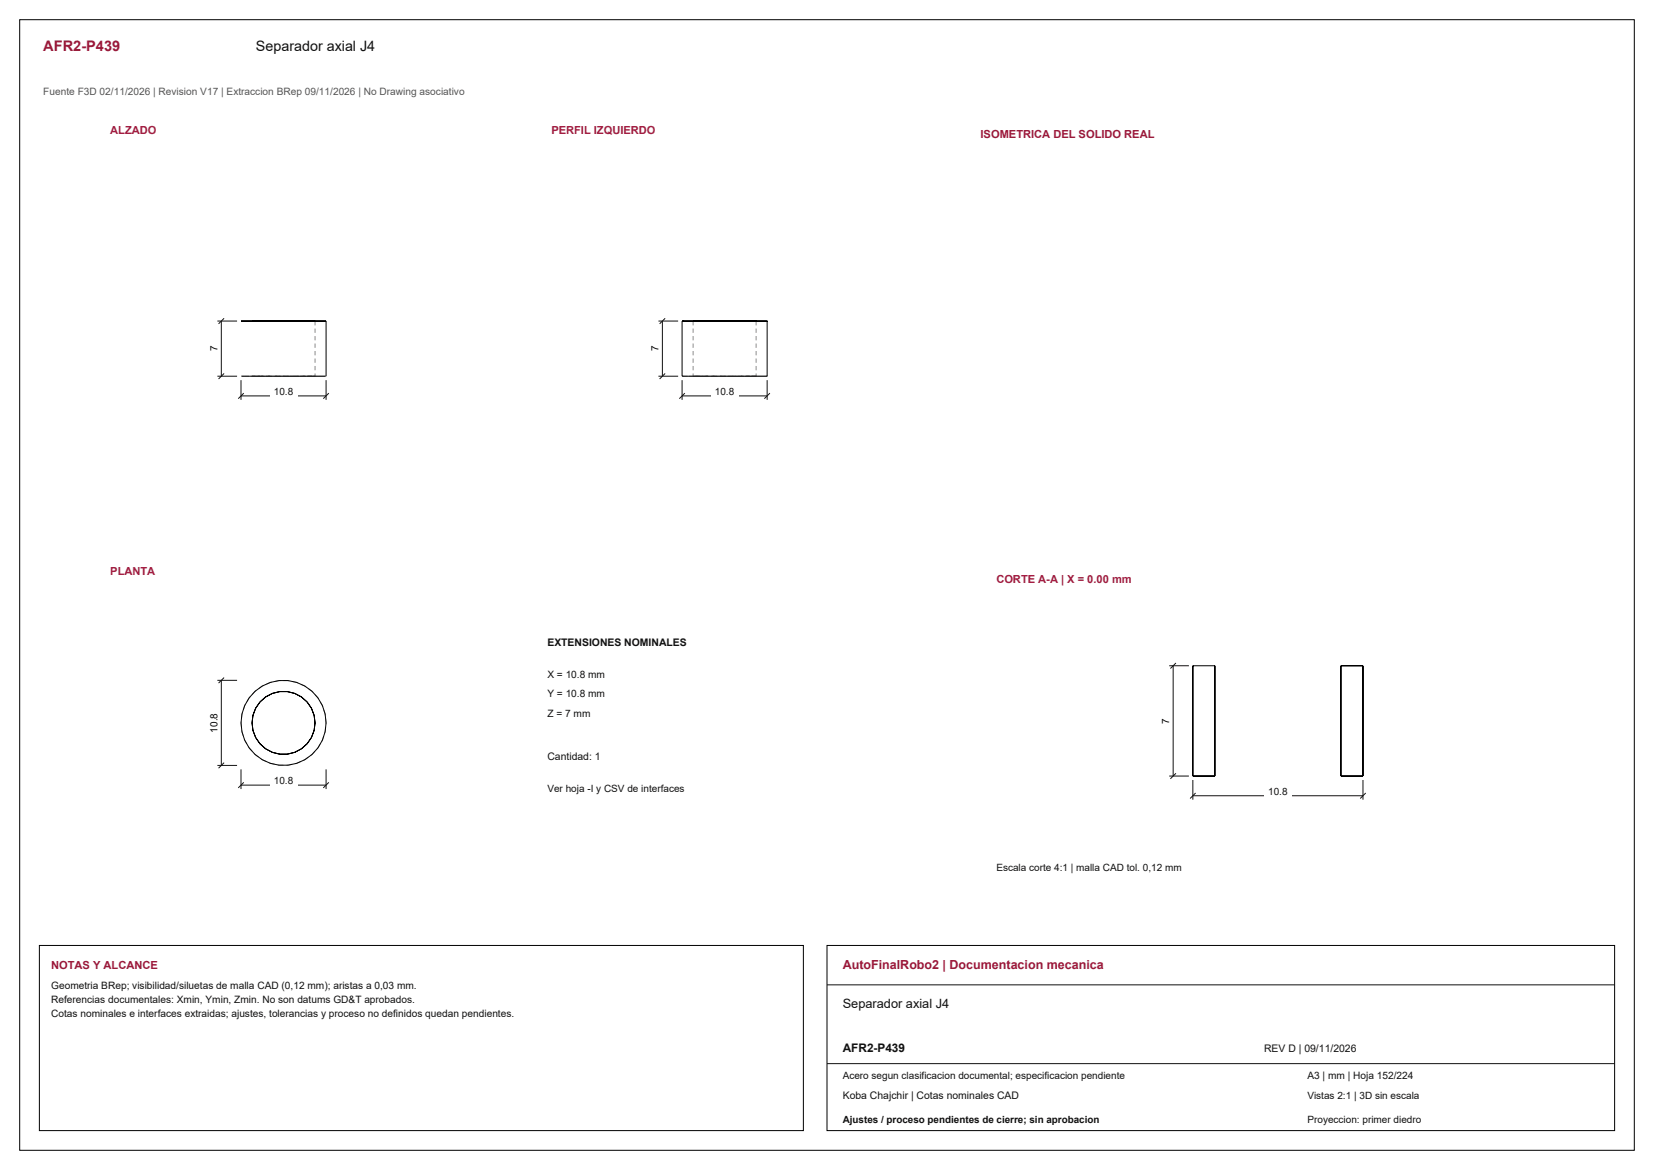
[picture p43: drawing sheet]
<svg xmlns="http://www.w3.org/2000/svg" width="420mm" height="297mm" viewBox="0 0 420 297" stroke-linecap="round" stroke-linejoin="round" font-family="sans-serif">
<defs><g id="words">
<text font-size="3.7" fill="#981b39" x="11" y="13">AFR2-P439</text>
<text font-size="3.6" fill="#111" x="65" y="13">Separador axial J4</text>
<text font-size="3.2" fill="#981b39" x="214" y="246">AutoFinalRobo2 | Documentacion mecanica</text>
<text font-size="3.2" fill="#111" x="214" y="256">Separador axial J4</text>
<text font-size="3" fill="#111" x="214" y="267">AFR2-P439</text>
<g font-size="2.8" fill="#a91843">
<text x="28" y="34">ALZADO</text>
<text x="140" y="34">PERFIL IZQUIERDO</text>
<text x="28" y="146">PLANTA</text>
<text x="253" y="148">CORTE A-A | X = 0.00 mm</text>
</g>
<g font-size="2.8" fill="#981b39">
<text x="249" y="35">ISOMETRICA DEL SOLIDO REAL</text>
<text x="13" y="246">NOTAS Y ALCANCE</text>
</g>
<text font-size="2.6" fill="#555" x="11" y="24">Fuente F3D 02/11/2026 | Revision V17 | Extraccion BRep 09/11/2026 | No Drawing asociativo</text>
<g font-size="2.6" fill="#111">
<text x="139" y="164">EXTENSIONES NOMINALES</text>
<text x="139" y="172">X = 10.8 mm</text>
<text x="139" y="177">Y = 10.8 mm</text>
<text x="139" y="182">Z = 7 mm</text>
<text x="139" y="193">Cantidad: 1</text>
<text x="13" y="251">Geometria BRep; visibilidad/siluetas de malla CAD (0,12 mm); aristas a 0,03 mm.</text>
<text x="13" y="254.6">Referencias documentales: Xmin, Ymin, Zmin. No son datums GD&amp;T aprobados.</text>
<text x="13" y="258.2">Cotas nominales e interfaces extraidas; ajustes, tolerancias y proceso no definidos quedan pendientes.</text>
<text x="321" y="267">REV D | 09/11/2026</text>
<text x="332" y="274">A3 | mm | Hoja 152/224</text>
<text x="214" y="279">Koba Chajchir | Cotas nominales CAD</text>
</g>
<g font-size="2.5">
<text x="55.2" y="89.2" transform="rotate(-90 55.2 89.2)">7</text>
<text x="167.2" y="89.2" transform="rotate(-90 167.2 89.2)">7</text>
<text x="55.2" y="186" transform="rotate(-90 55.2 186)">10.8</text>
<text x="296.9" y="183.7" transform="rotate(-90 296.9 183.7)">7</text>
</g>
<g font-size="2.5" fill="#111">
<text x="69.5" y="100.3">10.8</text>
<text x="181.5" y="100.3">10.8</text>
<text x="69.5" y="199.1">10.8</text>
<text x="139" y="201">Ver hoja -I y CSV de interfaces</text>
<text x="322" y="201.8">10.8</text>
<text x="253" y="221">Escala corte 4:1 | malla CAD tol. 0,12 mm</text>
<text x="214" y="274">Acero segun clasificacion documental; especificacion pendiente</text>
<text x="332" y="279">Vistas 2:1 | 3D sin escala</text>
<text x="214" y="285">Ajustes / proceso pendientes de cierre; sin aprobacion</text>
<text x="332" y="285">Proyeccion: primer diedro</text>
</g>
</g></defs>
<path d="M5 5h410v287h-410zM61.2 81.5h21.6v14M61.4 95.5h21.2" fill="none" stroke="#000" stroke-width=".25"/>
<g fill="none" stroke="#8c8c8c" stroke-width=".25" stroke-dasharray="1.1 .8" stroke-linecap="butt">
<path d="M61.2 95.5h.2M61.4 95.5h-.2M62.1 95.5h-.7M63.3 95.5h-1.2M64 95.5h.2M64.2 95.5h.7M64.2 95.5h-.2M64.8 95.5h-1.5M64.9 95.5h1.1M64.9 95.5h-.7M66 95.5h1.5M66 95.5h-1.1"/>
<path d="M66.6 95.5h-1.8M67.5 95.5h1.7M67.5 95.5h-1.5M68.7 95.5h-2.1M69.2 95.5h1.8M69.2 95.5h-1.7M70.9 95.5h-2.2M71 95.5h2M71 95.5h-1.8M73 95.5h1.8M73 95.5h-2M73.1 95.5h-2.2"/>
<path d="M74.8 95.5h1.7M74.8 95.5h-1.8M75.3 95.5h-2.2M76.5 95.5h1.5M76.5 95.5h-1.7M77.4 95.5h-2.1M78 95.5h1.1M78 95.5h-1.5M79.1 95.5h.7M79.1 95.5h-1.1M79.2 95.5h-1.8M79.8 95.5h.2"/>
<path d="M79.8 95.5h-.7M80 95.5h-.2M80 81.5v14M80.7 95.5h-1.5M81.9 95.5h-1.2M82.6 95.5h.2M82.6 95.5h-.7M82.8 95.5h-.2"/>
</g>
<path d="M61.2 96.5v5M61.9 99.8l-1.4 1.4M82.8 96.5v5M83.5 99.8l-1.4 1.4M61.2 100.5h21.6" fill="none" stroke="#111" stroke-width=".25"/>
<path d="M68.5 98.4h7v3h-7z" fill-rule="evenodd" fill="#fff"/>
<path d="M55.2 95.5h5M55.2 81.5h5M56.2 81.5v14M56.9 94.8l-1.4 1.4M56.9 80.8l-1.4 1.4" fill="none" stroke="#111" stroke-width=".25"/>
<path d="M52.4 87.1h3.2v2.8h-3.2z" fill-rule="evenodd" fill="#fff"/>
<g fill="none" stroke="#8c8c8c" stroke-width=".25" stroke-dasharray="1.1 .8" stroke-linecap="butt">
<path d="M173.7 95.5h-.4M174.6 95.5h-.9M176 95.5h-1.4M176 81.5v14M176.1 95.5h.4M176.5 95.5h-.4M176.5 95.5h.9M177.4 95.5h-.9M177.4 95.5h1.3M177.7 95.5h-1.7M178.7 95.5h-1.3M178.7 95.5h1.6"/>
<path d="M179.6 95.5h-1.9M180.3 95.5h-1.6M180.3 95.5h1.8M181.8 95.5h-2.2M182.1 95.5h-1.8M182.1 95.5h1.9M184 95.5h-1.9M184 95.5h1.9M184 95.5h-2.2M185.9 95.5h1.8M185.9 95.5h-1.9M186.2 95.5h-2.2"/>
<path d="M187.7 95.5h1.6M187.7 95.5h-1.8M188.4 95.5h-2.2M189.3 95.5h1.3M189.3 95.5h-1.6M190.3 95.5h-1.9M190.6 95.5h.9M190.6 95.5h-1.3M191.5 95.5h.4M191.5 95.5h-.9M191.9 95.5h-.4M192 81.5v14"/>
<path d="M192 95.5h-1.7M193.4 95.5h-1.4M194.3 95.5h-.9M194.7 95.5h-.4"/>
</g>
<path d="M173.2 81.5v14M173.3 81.5h.1M173.3 81.5h21.4M173.3 95.5h21.4M176.1 81.5h.1M191.9 81.5h.1M194.7 81.5h.1M194.8 81.5v14" fill="none" stroke="#000" stroke-width=".25"/>
<path d="M173.2 96.5v5M173.9 99.8l-1.4 1.4M194.8 96.5v5M195.5 99.8l-1.4 1.4M173.2 100.5h21.6" fill="none" stroke="#111" stroke-width=".25"/>
<path d="M180.5 98.4h7v3h-7z" fill-rule="evenodd" fill="#fff"/>
<path d="M167.2 95.5h5M167.2 81.5h5M168.2 81.5v14M168.9 94.8l-1.4 1.4M168.9 80.8l-1.4 1.4" fill="none" stroke="#111" stroke-width=".25"/>
<path d="M164.4 87.1h3.2v2.8h-3.2z" fill-rule="evenodd" fill="#fff"/>
<g fill="none" stroke="#8c8c8c" stroke-width=".25" stroke-dasharray="1.1 .8" stroke-linecap="butt">
<path d="M62.1 179.1l-.7 2.2M63.3 177.2l-1.2 1.9M64.8 175.5l-1.5 1.7M66.6 174.1l-1.8 1.4M68.7 173.2l-2.1 .9M70.9 172.8l-2.2 .4M73.1 172.8h-2.2M75.3 173.2l-2.2-.4M77.4 174.1l-2.1-.9M79.2 175.5l-1.8-1.4M80.7 177.2l-1.5-1.7M81.9 179.1l-1.2-1.9"/>
<path d="M61.2 183.5l.2 2.2M61.4 185.7l.7 2.2M61.4 181.3l-.2 2.2M62.1 187.9l1.2 1.9M63.3 189.8l1.5 1.7M64.8 191.5l1.8 1.4M66.6 192.9l2.1 .9M68.7 193.8l2.2 .4M70.9 194.2h2.2M73.1 194.2l2.2-.4M75.3 193.8l2.1-.9M77.4 192.9l1.8-1.4"/>
<path d="M79.2 191.5l1.5-1.7M80.7 189.8l1.2-1.9M81.9 187.9l.7-2.2M82.6 185.7l.2-2.2M82.6 181.3l-.7-2.2M82.8 183.5l-.2-2.2"/>
</g>
<g fill="none" stroke="#000" stroke-width=".25">
<circle cx="72" cy="183.5" r="8"/>
<circle cx="72" cy="183.5" r="10.8"/>
</g>
<path d="M61.2 195.3v5M61.2 199.3h21.6M61.9 198.6l-1.4 1.4M82.8 195.3v5M83.5 198.6l-1.4 1.4" fill="none" stroke="#111" stroke-width=".25"/>
<path d="M68.5 197.2h7v3h-7z" fill-rule="evenodd" fill="#fff"/>
<path d="M55.2 172.7h5M56.2 172.7v21.6M56.9 172l-1.4 1.4M55.2 194.3h5M56.9 193.6l-1.4 1.4" fill="none" stroke="#111" stroke-width=".25"/>
<path d="M52.4 180.3h3.2v6.4h-3.2z" fill-rule="evenodd" fill="#fff"/>
<path d="M302.9 169h5.6v28h-5.6zM340.5 169h5.6v28h-5.6z" fill="none" stroke="#000" stroke-width=".25"/>
<path d="M302.9 198v5M346.1 198v5M302.9 202h43.2M303.6 201.3l-1.4 1.4M346.8 201.3l-1.4 1.4" fill="none" stroke="#111" stroke-width=".25"/>
<path d="M321 199.9h7v3h-7z" fill-rule="evenodd" fill="#fff"/>
<path d="M296.9 169h5M297.9 169v28M298.6 168.3l-1.4 1.4M296.9 197h5M298.6 196.3l-1.4 1.4" fill="none" stroke="#111" stroke-width=".25"/>
<path d="M294.1 181.6h3.2v2.8h-3.2z" fill-rule="evenodd" fill="#fff"/>
<path d="M10 240h194v47h-194zM210 240h200v47h-200z" fill="none" stroke="#000" stroke-width=".25"/>
<path d="M210 250h200M210 270h200" fill="none" stroke="#111" stroke-width=".25"/>
<use href="#words"/>
</svg>
